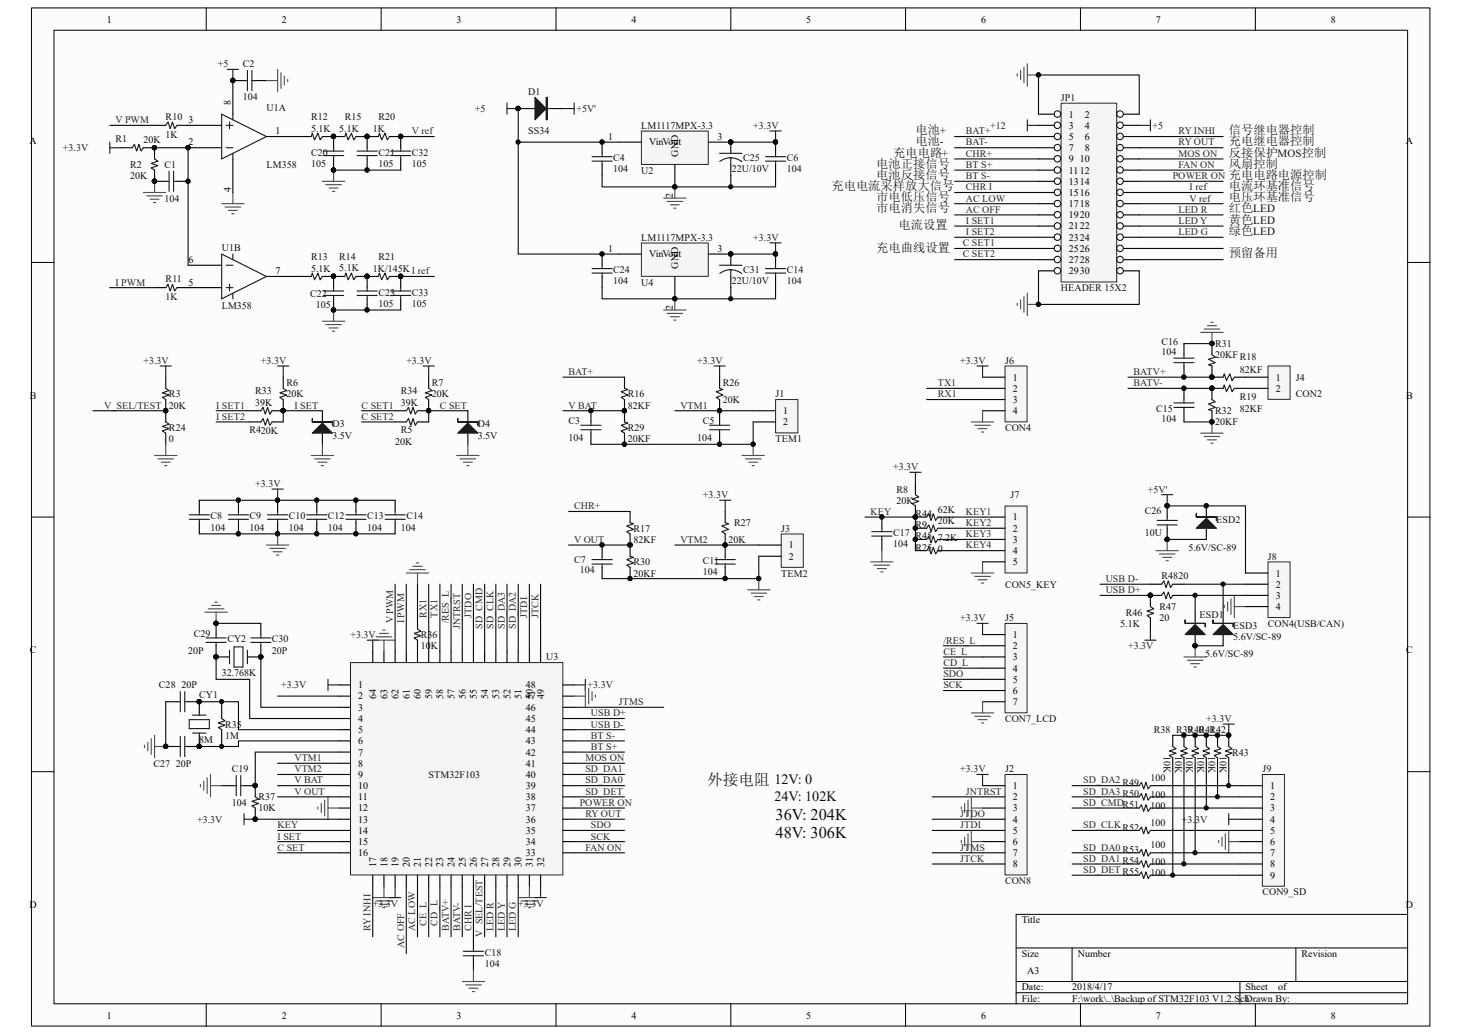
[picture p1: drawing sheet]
<svg xmlns="http://www.w3.org/2000/svg" width="297mm" height="210mm" viewBox="0 0 297 210" stroke-linecap="round" stroke-linejoin="round" font-family="sans-serif">
<defs><g id="words">
<g font-size="3.3" fill="#0e0e0e">
<text x="157.6" y="166.6">36V: 204K</text>
<text x="157.6" y="170.2">48V: 306K</text>
</g>
<text font-size="3.2" fill="#0e0e0e" x="143.7" y="159.4">外接电阻 12V: 0</text>
<text font-size="2.9" fill="#0e0e0e" x="157.3" y="162.6">24V: 102K</text>
<g font-size="2.5" fill="#0e0e0e">
<text x="186" y="27.3">电池+</text>
<text x="186" y="29.5">电池-</text>
<text x="249.6" y="27.3">信号继电器控制</text>
<text x="249.6" y="29.5">充电继电器控制</text>
<text x="178" y="34.1">电池正接信号</text>
<text x="181.4" y="31.8">充电电路+</text>
<text x="249.6" y="31.8">反接保护MOS控制</text>
<text x="249.6" y="34.1">风扇控制</text>
<text x="168.9" y="38.6">充电电流采样放大信号</text>
<text x="178" y="36.3">电池反接信号</text>
<text x="178" y="40.9">市电低压信号</text>
<text x="249.6" y="36.3">充电电路电源控制</text>
<text x="249.6" y="38.6">电流环基准信号</text>
<text x="249.6" y="40.9">电压环基准信号</text>
<text x="178" y="43.1">市电消失信号</text>
<text x="182.5" y="46.6">电流设置</text>
<text x="249.6" y="43.1">红色LED</text>
<text x="249.6" y="45.4">黄色LED</text>
<text x="249.6" y="47.7">绿色LED</text>
<text x="178" y="51.1">充电曲线设置</text>
<text x="249.6" y="52.2">预留备用</text>
</g>
<g font-size="2">
<text x="21.7" y="4.6">1</text>
<text x="57.2" y="4.6">2</text>
<text x="92.8" y="4.6">3</text>
<text x="128.3" y="4.6">4</text>
<text x="163.8" y="4.6">5</text>
<text x="199.3" y="4.6">6</text>
<text x="234.8" y="4.6">7</text>
<text x="270.3" y="4.6">8</text>
<text x="46.9" y="21.4" transform="rotate(-90 46.9 21.4)">8</text>
<text x="217.1" y="23.9">1</text>
<text x="220.4" y="23.9">2</text>
<text x="6" y="29.3">A</text>
<text x="38.3" y="25">3</text>
<text x="38.3" y="29.5">2</text>
<text x="56" y="27.3">1</text>
<text x="123.6" y="28.4">1</text>
<text x="131.9" y="29.5">VinVout</text>
<text x="145.8" y="28.4">3</text>
<text x="217.1" y="26.2">3</text>
<text x="217.1" y="28.4">5</text>
<text x="220.4" y="26.2">4</text>
<text x="220.4" y="28.4">6</text>
<text x="285.6" y="29.3">A</text>
<text x="137.8" y="31.8" transform="rotate(-90 137.8 31.8)">GND</text>
<text x="217.1" y="30.7">7</text>
<text x="217.1" y="33">9</text>
<text x="217.1" y="35.3">1112</text>
<text x="219.4" y="33">10</text>
<text x="220.4" y="30.7">8</text>
<text x="46.9" y="39" transform="rotate(-90 46.9 39)">4</text>
<text x="136.7" y="40.1" transform="rotate(-90 136.7 40.1)">2</text>
<text x="217.1" y="37.5">1314</text>
<text x="217.1" y="39.8">1516</text>
<text x="217.1" y="42.1">1718</text>
<text x="217.1" y="44.3">1920</text>
<text x="217.1" y="46.6">2122</text>
<text x="38.3" y="53.4">6</text>
<text x="123.6" y="51.1">1</text>
<text x="131.9" y="52.3">VinVout</text>
<text x="145.8" y="51.1">3</text>
<text x="217.1" y="48.9">2324</text>
<text x="217.1" y="51.1">2526</text>
<text x="217.1" y="53.4">2728</text>
<text x="38.3" y="58">5</text>
<text x="56" y="55.7">7</text>
<text x="137.8" y="54.6" transform="rotate(-90 137.8 54.6)">GND</text>
<text x="217.1" y="55.7">2930</text>
<text x="136.7" y="62.9" transform="rotate(-90 136.7 62.9)">2</text>
<text x="205.7" y="77.3">1</text>
<text x="259.2" y="77.3">1</text>
<text x="6.1" y="81">B</text>
<text x="205.7" y="79.6">2</text>
<text x="205.7" y="81.8">3</text>
<text x="259.2" y="79.6">2</text>
<text x="285.7" y="81">B</text>
<text x="159.1" y="84.1">1</text>
<text x="159.1" y="86.4">2</text>
<text x="205.7" y="84.1">4</text>
<text x="205.7" y="105.7">1</text>
<text x="205.7" y="108">2</text>
<text x="160.3" y="111.4">1</text>
<text x="160.3" y="113.7">2</text>
<text x="205.7" y="110.3">3</text>
<text x="205.7" y="112.5">4</text>
<text x="205.7" y="114.8">5</text>
<text x="259.2" y="117.1">1</text>
<text x="259.2" y="119.3">2</text>
<text x="259.2" y="121.6">3</text>
<text x="259.2" y="123.9">4</text>
<text x="205.7" y="129.6">1</text>
<text x="205.7" y="131.9">2</text>
<text x="6.1" y="132.7">C</text>
<text x="205.7" y="134.1">3</text>
<text x="205.7" y="136.4">4</text>
<text x="285.7" y="132.7">C</text>
<text x="72.8" y="139.8">1</text>
<text x="72.8" y="142.1">2</text>
<text x="76.4" y="142.1" transform="rotate(-90 76.4 142.1)">64</text>
<text x="78.7" y="142.1" transform="rotate(-90 78.7 142.1)">63</text>
<text x="80.9" y="142.1" transform="rotate(-90 80.9 142.1)">62</text>
<text x="83.2" y="142.1" transform="rotate(-90 83.2 142.1)">61</text>
<text x="85.5" y="142.1" transform="rotate(-90 85.5 142.1)">60</text>
<text x="87.8" y="142.1" transform="rotate(-90 87.8 142.1)">59</text>
<text x="90" y="142.1" transform="rotate(-90 90 142.1)">58</text>
<text x="92.3" y="142.1" transform="rotate(-90 92.3 142.1)">57</text>
<text x="94.6" y="142.1" transform="rotate(-90 94.6 142.1)">56</text>
<text x="96.9" y="142.1" transform="rotate(-90 96.9 142.1)">55</text>
<text x="99.1" y="142.1" transform="rotate(-90 99.1 142.1)">54</text>
<text x="101.4" y="142.1" transform="rotate(-90 101.4 142.1)">53</text>
<text x="103.7" y="142.1" transform="rotate(-90 103.7 142.1)">52</text>
<text x="106" y="142.1" transform="rotate(-90 106 142.1)">51</text>
<text x="106.8" y="142.1">47</text>
<text x="106.8" y="139.8">48</text>
<text x="108.2" y="142.1" transform="rotate(-90 108.2 142.1)">50</text>
<text x="110.5" y="142.1" transform="rotate(-90 110.5 142.1)">49</text>
<text x="205.7" y="138.7">5</text>
<text x="205.7" y="140.9">6</text>
<text x="205.7" y="143.2">7</text>
<text x="72.8" y="144.4">3</text>
<text x="72.8" y="146.6">4</text>
<text x="72.8" y="148.9">5</text>
<text x="106.8" y="148.9">44</text>
<text x="106.8" y="146.6">45</text>
<text x="106.8" y="144.4">46</text>
<text x="72.8" y="151.2">6</text>
<text x="72.8" y="153.5">7</text>
<text x="72.8" y="155.7">8</text>
<text x="106.8" y="155.7">41</text>
<text x="106.8" y="153.5">42</text>
<text x="106.8" y="151.2">43</text>
<text x="72.8" y="158">9</text>
<text x="72.8" y="160.3">10</text>
<text x="106.8" y="160.3">39</text>
<text x="106.8" y="158">40</text>
<text x="205.7" y="160.3">1</text>
<text x="258" y="160.3">1</text>
<text x="72.8" y="162.6">11</text>
<text x="72.8" y="164.8">12</text>
<text x="72.8" y="167.1">13</text>
<text x="106.8" y="167.1">36</text>
<text x="106.8" y="164.8">37</text>
<text x="106.8" y="162.6">38</text>
<text x="205.7" y="162.6">2</text>
<text x="205.7" y="164.8">3</text>
<text x="205.7" y="167.1">4</text>
<text x="258" y="162.6">2</text>
<text x="258" y="164.8">3</text>
<text x="258" y="167.1">4</text>
<text x="72.8" y="169.4">14</text>
<text x="72.8" y="171.6">15</text>
<text x="72.8" y="173.9">16</text>
<text x="106.8" y="173.9">33</text>
<text x="106.8" y="171.6">34</text>
<text x="106.8" y="169.4">35</text>
<text x="205.7" y="169.4">5</text>
<text x="205.7" y="171.6">6</text>
<text x="205.7" y="173.9">7</text>
<text x="258" y="169.4">5</text>
<text x="258" y="171.6">6</text>
<text x="258" y="173.9">7</text>
<text x="76.4" y="176.2" transform="rotate(-90 76.4 176.2)">17</text>
<text x="78.7" y="176.2" transform="rotate(-90 78.7 176.2)">18</text>
<text x="80.9" y="176.2" transform="rotate(-90 80.9 176.2)">19</text>
<text x="83.2" y="176.2" transform="rotate(-90 83.2 176.2)">20</text>
<text x="85.5" y="176.2" transform="rotate(-90 85.5 176.2)">21</text>
<text x="87.8" y="176.2" transform="rotate(-90 87.8 176.2)">22</text>
<text x="90" y="176.2" transform="rotate(-90 90 176.2)">23</text>
<text x="92.3" y="176.2" transform="rotate(-90 92.3 176.2)">24</text>
<text x="94.6" y="176.2" transform="rotate(-90 94.6 176.2)">25</text>
<text x="96.9" y="176.2" transform="rotate(-90 96.9 176.2)">26</text>
<text x="99.1" y="176.2" transform="rotate(-90 99.1 176.2)">27</text>
<text x="101.4" y="176.2" transform="rotate(-90 101.4 176.2)">28</text>
<text x="103.7" y="176.2" transform="rotate(-90 103.7 176.2)">29</text>
<text x="106" y="176.2" transform="rotate(-90 106 176.2)">30</text>
<text x="108.2" y="176.2" transform="rotate(-90 108.2 176.2)">31</text>
<text x="110.5" y="176.2" transform="rotate(-90 110.5 176.2)">32</text>
<text x="205.7" y="176.2">8</text>
<text x="258" y="176.2">8</text>
<text x="258" y="178.4">9</text>
<text x="6" y="184.4">D</text>
<text x="285.6" y="184.4">D</text>
<text x="207.6" y="187.5">Title</text>
<text x="207.6" y="194.4">Size</text>
<text x="208.7" y="197.8">A3</text>
<text x="218.9" y="194.4">Number</text>
<text x="264.4" y="194.4">Revision</text>
<text x="207.6" y="201.2">Date:</text>
<text x="207.6" y="203.5">File:</text>
<text x="217.8" y="201.2">2018/4/17</text>
<text x="217.8" y="203.5">F:\work\..\Backup of STM32F103 V1.2.SchDrawn By:</text>
<text x="253" y="201.2">Sheet</text>
<text x="259.6" y="201.2">of</text>
<text x="21.7" y="206.9">1</text>
<text x="57.2" y="206.9">2</text>
<text x="92.8" y="206.9">3</text>
<text x="128.3" y="206.9">4</text>
<text x="163.8" y="206.9">5</text>
<text x="199.3" y="206.9">6</text>
<text x="234.8" y="206.9">7</text>
<text x="270.3" y="206.9">8</text>
</g>
<g font-size="2" fill="#1c1c1c">
<text x="44.3" y="13.6">+5</text>
<text x="96.5" y="22.7">+5</text>
<text x="117.1" y="22.7">+5V'</text>
<text x="153" y="26.2">+3.3V</text>
<text x="201.2" y="26.2">+12</text>
<text x="234.1" y="26.2">+5</text>
<text x="12.8" y="30.7">+3.3V</text>
<text x="153" y="48.9">+3.3V</text>
<text x="29.1" y="73.9">+3.3V</text>
<text x="53" y="73.9">+3.3V</text>
<text x="82.5" y="73.9">+3.3V</text>
<text x="141.6" y="73.9">+3.3V</text>
<text x="195.1" y="73.9">+3.3V</text>
<text x="181.4" y="95.5">+3.3V</text>
<text x="51.9" y="98.9">+3.3V</text>
<text x="142.8" y="101.2">+3.3V</text>
<text x="233.2" y="100">+5V'</text>
<text x="71.2" y="129.6">+3.3V</text>
<text x="195.1" y="126.2">+3.3V</text>
<text x="229.2" y="131.9">+3.3V</text>
<text x="57.1" y="139.8">+3.3V</text>
<text x="119.4" y="139.8">+3.3V</text>
<text x="245.1" y="146.6">+3.3V</text>
<text x="195.1" y="156.8">+3.3V</text>
<text x="40" y="167.1">+3.3V</text>
<text x="240.1" y="167.1">+3.3V</text>
<text x="75.7" y="184.1">+3.3V</text>
<text x="105.3" y="184.1">+3.3V</text>
</g>
<g font-size="2" fill="#0e0e0e">
<text x="49.4" y="13.6">C2</text>
<text x="49.4" y="20.2">104</text>
<text x="54.1" y="22.5">U1A</text>
<text x="107.3" y="19.3">D1</text>
<text x="215.5" y="20.5">JP1</text>
<text x="23.5" y="28.9">R1</text>
<text x="29.1" y="29.1">20K</text>
<text x="33.7" y="24.3">R10</text>
<text x="33.7" y="28">1K</text>
<text x="63.2" y="24.3">R12</text>
<text x="63.2" y="26.8">5.1K</text>
<text x="68.9" y="26.8">5.1K</text>
<text x="70.1" y="24.3">R15</text>
<text x="75.7" y="26.8">1K</text>
<text x="76.9" y="24.3">R20</text>
<text x="107.3" y="27.3">SS34</text>
<text x="130.3" y="26.2">LM1117MPX-3.3</text>
<text x="26.4" y="34.1">R2</text>
<text x="33.4" y="34.1">C1</text>
<text x="54.1" y="34.1">LM358</text>
<text x="63.2" y="31.6">C20</text>
<text x="63.2" y="33.9">105</text>
<text x="76.9" y="31.6">C21</text>
<text x="76.9" y="33.9">105</text>
<text x="83.7" y="31.6">C32</text>
<text x="83.7" y="33.9">105</text>
<text x="124.6" y="32.8">C4</text>
<text x="124.6" y="35">104</text>
<text x="130.3" y="35.3">U2</text>
<text x="148.7" y="35">22U/10V</text>
<text x="151" y="32.8">C25</text>
<text x="159.9" y="32.8">C6</text>
<text x="159.9" y="35">104</text>
<text x="26.4" y="36.4">20K</text>
<text x="33.4" y="40.9">104</text>
<text x="45" y="50.9">U1B</text>
<text x="63.2" y="52.7">R13</text>
<text x="68.9" y="52.7">R14</text>
<text x="76.9" y="52.7">R21</text>
<text x="130.3" y="48.9">LM1117MPX-3.3</text>
<text x="33.7" y="57.3">R11</text>
<text x="63.2" y="55.2">5.1K</text>
<text x="68.9" y="55">5.1K</text>
<text x="75.7" y="55.2">1K/145K I ref</text>
<text x="124.6" y="55.5">C24</text>
<text x="124.6" y="57.7">104</text>
<text x="130.3" y="58">U4</text>
<text x="148.7" y="57.7">22U/10V</text>
<text x="151" y="55.5">C31</text>
<text x="159.9" y="55.5">C14</text>
<text x="159.9" y="57.7">104</text>
<text x="215.5" y="59.1">HEADER 15X2</text>
<text x="33.7" y="60.9">1K</text>
<text x="45" y="62.7">LM358</text>
<text x="63" y="60.2">C22</text>
<text x="64.1" y="62.5">105</text>
<text x="76.9" y="60">C23</text>
<text x="76.9" y="62.3">105</text>
<text x="83.7" y="60">C33</text>
<text x="83.7" y="62.3">105</text>
<text x="236" y="70">C16</text>
<text x="246.9" y="70.5">R31</text>
<text x="204.2" y="73.9">J6</text>
<text x="236" y="72.1">104</text>
<text x="246.9" y="72.8">20KF R18</text>
<text x="251.9" y="75.7">82KF</text>
<text x="263.3" y="77.3">J4</text>
<text x="34.3" y="80.7">R3</text>
<text x="34.3" y="83">20K</text>
<text x="51.9" y="80">R33</text>
<text x="51.9" y="82.5">39K</text>
<text x="58.2" y="78.4">R6</text>
<text x="58.2" y="80.7">20K</text>
<text x="81.4" y="80">R34</text>
<text x="81.4" y="82.5">39K</text>
<text x="87.8" y="78.4">R7</text>
<text x="87.8" y="80.7">20K</text>
<text x="127.6" y="80.7">R16</text>
<text x="127.6" y="83">82KF</text>
<text x="146.9" y="78.4">R26</text>
<text x="146.9" y="81.8">20K</text>
<text x="157.6" y="80.7">J1</text>
<text x="234.9" y="83.7">C15</text>
<text x="251.9" y="81.2">R19</text>
<text x="251.9" y="83.7">82KF</text>
<text x="263.3" y="80.7">CON2</text>
<text x="34.3" y="87.5">R24</text>
<text x="34.3" y="89.8">0</text>
<text x="50.7" y="88">R420K</text>
<text x="67.5" y="86.8">D3</text>
<text x="67.5" y="89.1">3.5V</text>
<text x="81.4" y="88">R5</text>
<text x="97.1" y="86.8">D4</text>
<text x="97.1" y="89.1">3.5V</text>
<text x="115.5" y="86.1">C3</text>
<text x="115.5" y="89.6">104</text>
<text x="127.6" y="87.5">R29</text>
<text x="127.6" y="89.8">20KF</text>
<text x="141.6" y="89.6">104</text>
<text x="142.8" y="86.1">C5</text>
<text x="157.6" y="89.8">TEM1</text>
<text x="204.2" y="87.5">CON4</text>
<text x="236" y="85.7">104</text>
<text x="246.9" y="84.1">R32</text>
<text x="246.9" y="86.4">20KF</text>
<text x="80.3" y="90.5">20K</text>
<text x="182.1" y="100">R8</text>
<text x="205.3" y="101.2">J7</text>
<text x="42.8" y="105.5">C8</text>
<text x="42.8" y="107.8">104</text>
<text x="50.7" y="105.5">C9</text>
<text x="50.7" y="107.8">104</text>
<text x="58.7" y="105.5">C10</text>
<text x="58.7" y="107.8">104</text>
<text x="66.6" y="105.5">C12</text>
<text x="66.6" y="107.8">104</text>
<text x="74.6" y="105.5">C13</text>
<text x="74.6" y="107.8">104</text>
<text x="81.4" y="107.8">104</text>
<text x="82.5" y="105.5">C14</text>
<text x="128.7" y="108">R17</text>
<text x="149.1" y="106.8">R27</text>
<text x="158.7" y="108">J3</text>
<text x="182.1" y="102.3">20K</text>
<text x="186" y="105">R44</text>
<text x="186" y="107.3">R9</text>
<text x="190.5" y="104.1">62K</text>
<text x="190.5" y="106.4">20K</text>
<text x="232.6" y="104.4">C26</text>
<text x="247.1" y="106.2">ESD2</text>
<text x="128.7" y="110.3">82KF</text>
<text x="148" y="110.3">20K</text>
<text x="181.4" y="108.9">C17</text>
<text x="181.4" y="111.2">104</text>
<text x="186" y="109.6">R45</text>
<text x="186" y="111.8">R25</text>
<text x="190.5" y="109.8">7.2K</text>
<text x="190.5" y="112.1">0</text>
<text x="232.6" y="108.9">10U</text>
<text x="241.4" y="111.8">5.6V/SC-89</text>
<text x="257.6" y="113.7">J8</text>
<text x="116.6" y="114.3">C7</text>
<text x="117.8" y="116.4">104</text>
<text x="128.7" y="114.8">R30</text>
<text x="128.7" y="117.1">20KF</text>
<text x="142.8" y="114.6">C11</text>
<text x="142.8" y="116.8">104</text>
<text x="158.7" y="117.1">TEM2</text>
<text x="204.2" y="119.3">CON5_KEY</text>
<text x="236" y="117.5">R4820</text>
<text x="228.7" y="125.1">R46</text>
<text x="235.5" y="123.9">R47</text>
<text x="243.7" y="125.5">ESD1</text>
<text x="39.4" y="129.4">C29</text>
<text x="46.2" y="130.5">CY2</text>
<text x="55.2" y="130.5">C30</text>
<text x="85.5" y="129.6">R36</text>
<text x="85.5" y="131.9">10K</text>
<text x="204.2" y="126.2">J5</text>
<text x="227.6" y="127.3">5.1K</text>
<text x="235.5" y="126.2">20</text>
<text x="250.5" y="127.8">ESD3</text>
<text x="250.5" y="130">5.6V/SC-89</text>
<text x="257.6" y="127.3">CON4(USB/CAN)</text>
<text x="38.2" y="132.8">20P</text>
<text x="45" y="137.3">32.768K</text>
<text x="55.2" y="132.8">20P</text>
<text x="111" y="134.1">U3</text>
<text x="244.9" y="133.4">5.6V/SC-89</text>
<text x="32.3" y="139.8">C28 20P</text>
<text x="40.5" y="141.9">CY1</text>
<text x="45.7" y="147.8">R35</text>
<text x="204.2" y="146.6">CON7_LCD</text>
<text x="234.4" y="148.9">R38 R39 R41</text>
<text x="241.2" y="148.9">R40 R42</text>
<text x="31.2" y="155.7">C27 20P</text>
<text x="40.5" y="151">8M</text>
<text x="45.7" y="150">1M</text>
<text x="236.4" y="153.5" transform="rotate(90 236.4 153.5)">10K</text>
<text x="238.7" y="153.5" transform="rotate(90 238.7 153.5)">10K</text>
<text x="241" y="153.5" transform="rotate(90 241 153.5)">10K</text>
<text x="243.3" y="153.5" transform="rotate(90 243.3 153.5)">10K</text>
<text x="245.5" y="153.5" transform="rotate(90 245.5 153.5)">10K</text>
<text x="247.8" y="153.5" transform="rotate(90 247.8 153.5)">10K</text>
<text x="250.3" y="153.5">R43</text>
<text x="47.1" y="156.8">C19</text>
<text x="87.1" y="158">STM32F103</text>
<text x="204.2" y="156.8">J2</text>
<text x="233.7" y="158.7">100</text>
<text x="256.5" y="156.8">J9</text>
<text x="47.1" y="163.7">104</text>
<text x="52.5" y="162.6">R37</text>
<text x="52.5" y="164.8">10K</text>
<text x="233.7" y="162.1">100</text>
<text x="233.7" y="164.4">100</text>
<text x="233.7" y="167.8">100</text>
<text x="233.7" y="172.3">100</text>
<text x="204.2" y="179.6">CON8</text>
<text x="233.7" y="175.7">100</text>
<text x="233.7" y="178">100</text>
<text x="256.5" y="181.9">CON9_SD</text>
<text x="98.5" y="194.1">C18</text>
<text x="98.5" y="196.4">104</text>
</g>
<g font-size="2" fill="#262626">
<text x="23.5" y="25">V PWM</text>
<text x="83.7" y="27.3">V ref</text>
<text x="196.2" y="27.3">BAT+</text>
<text x="196.2" y="29.5">BAT-</text>
<text x="239.4" y="27.3">RY INHI</text>
<text x="239.4" y="29.5">RY OUT</text>
<text x="196.2" y="31.8">CHR+</text>
<text x="196.2" y="34.1">BT S+</text>
<text x="239.4" y="31.8">MOS ON</text>
<text x="239.4" y="34.1">FAN ON</text>
<text x="196.2" y="36.4">BT S-</text>
<text x="196.2" y="38.7">CHR I</text>
<text x="196.2" y="40.9">AC LOW</text>
<text x="238.3" y="36.4">POWER ON</text>
<text x="241.7" y="38.7">I ref</text>
<text x="241.7" y="40.9">V ref</text>
<text x="196.2" y="43.2">AC OFF</text>
<text x="196.2" y="45.5">I SET1</text>
<text x="196.2" y="47.8">I SET2</text>
<text x="239.4" y="43.2">LED R</text>
<text x="239.4" y="45.5">LED Y</text>
<text x="239.4" y="47.8">LED G</text>
<text x="195.6" y="50">C SET1</text>
<text x="195.6" y="52.3">C SET2</text>
<text x="23.5" y="58">I PWM</text>
<text x="115.5" y="76.2">BAT+</text>
<text x="230.3" y="76.2">BATV+</text>
<text x="21.2" y="83">V_SEL/TEST</text>
<text x="43.9" y="83">I SET1</text>
<text x="59.8" y="83">I SET</text>
<text x="73.4" y="83">C SET1</text>
<text x="89.4" y="83">C SET</text>
<text x="115.5" y="83">V BAT</text>
<text x="138.2" y="83">VTM1</text>
<text x="190.5" y="78.4">TX1</text>
<text x="190.5" y="80.7">RX1</text>
<text x="230.3" y="78.4">BATV-</text>
<text x="43.9" y="85.3">I SET2</text>
<text x="73.4" y="85.3">C SET2</text>
<text x="116.6" y="103.4">CHR+</text>
<text x="176.9" y="104.6">KEY</text>
<text x="196.2" y="104.6">KEY1</text>
<text x="196.2" y="106.8">KEY2</text>
<text x="116.6" y="110.3">V OUT</text>
<text x="138.2" y="110.3">VTM2</text>
<text x="196.2" y="111.4">KEY4</text>
<text x="196.2" y="109.1">KEY3</text>
<text x="224.6" y="118.2">USB D-</text>
<text x="86.7" y="125.5" transform="rotate(-90 86.7 125.5)">RX1</text>
<text x="88.9" y="125.5" transform="rotate(-90 88.9 125.5)">TX1</text>
<text x="95.8" y="125.5" transform="rotate(-90 95.8 125.5)">JTDO</text>
<text x="107.1" y="125.5" transform="rotate(-90 107.1 125.5)">JTDI</text>
<text x="109.4" y="125.5" transform="rotate(-90 109.4 125.5)">JTCK</text>
<text x="224.6" y="120.5">USB D+</text>
<text x="79.8" y="126.6" transform="rotate(-90 79.8 126.6)">V PWM</text>
<text x="82.1" y="126.6" transform="rotate(-90 82.1 126.6)">I PWM</text>
<text x="91.2" y="126.6" transform="rotate(-90 91.2 126.6)">/RES_L</text>
<text x="93.5" y="127.8" transform="rotate(-90 93.5 127.8)">JNTRST</text>
<text x="98" y="127.8" transform="rotate(-90 98 127.8)">SD_CMD</text>
<text x="100.3" y="127.8" transform="rotate(-90 100.3 127.8)">SD_CLK</text>
<text x="102.6" y="127.8" transform="rotate(-90 102.6 127.8)">SD_DA3</text>
<text x="104.8" y="127.8" transform="rotate(-90 104.8 127.8)">SD_DA2</text>
<text x="191.6" y="130.7">/RES_L</text>
<text x="191.6" y="133">CE_L</text>
<text x="191.6" y="135.3">CD_L</text>
<text x="191.6" y="137.5">SDO</text>
<text x="125.7" y="143.2">JTMS</text>
<text x="191.6" y="139.8">SCK</text>
<text x="120.1" y="147.8">USB D-</text>
<text x="120.1" y="145.5">USB D+</text>
<text x="59.8" y="154.6">VTM1</text>
<text x="118.9" y="154.6">MOS ON</text>
<text x="120.1" y="152.3">BT S+</text>
<text x="120.1" y="150">BT S-</text>
<text x="59.8" y="159.1">V BAT</text>
<text x="59.8" y="161.4">V OUT</text>
<text x="59.8" y="156.8">VTM2</text>
<text x="118.9" y="159.1">SD_DA0</text>
<text x="118.9" y="156.8">SD_DA1</text>
<text x="118.9" y="161.4">SD_DET</text>
<text x="196.2" y="161.4">JNTRST</text>
<text x="220" y="159.1">SD_DA2R49</text>
<text x="220" y="161.4">SD_DA3R50</text>
<text x="117.8" y="163.7">POWER ON</text>
<text x="118.9" y="165.9">RY OUT</text>
<text x="195.1" y="165.9">JTDO</text>
<text x="220" y="163.7">SD_CMDR51</text>
<text x="56.4" y="168.2">KEY</text>
<text x="56.4" y="170.5">I SET</text>
<text x="56.4" y="172.8">C SET</text>
<text x="118.9" y="172.8">FAN ON</text>
<text x="120.1" y="170.5">SCK</text>
<text x="120.1" y="168.2">SDO</text>
<text x="195.1" y="172.8">JTMS</text>
<text x="195.1" y="168.2">JTDI</text>
<text x="220" y="168.2">SD_CLKR52</text>
<text x="220" y="172.8">SD_DA0R53</text>
<text x="195.1" y="175">JTCK</text>
<text x="220" y="175">SD_DA1R54</text>
<text x="220" y="177.3">SD_DETR55</text>
<text x="75.3" y="189.1" transform="rotate(-90 75.3 189.1)">RY INHI</text>
<text x="84.4" y="189.1" transform="rotate(-90 84.4 189.1)">AC LOW</text>
<text x="86.7" y="188" transform="rotate(-90 86.7 188)">CE_L</text>
<text x="88.9" y="188" transform="rotate(-90 88.9 188)">CD_L</text>
<text x="91.2" y="189.1" transform="rotate(-90 91.2 189.1)">BATV+</text>
<text x="93.5" y="189.1" transform="rotate(-90 93.5 189.1)">BATV-</text>
<text x="95.8" y="189.1" transform="rotate(-90 95.8 189.1)">CHR I</text>
<text x="98" y="190.2" transform="rotate(-90 98 190.2)">V_SEL/TEST</text>
<text x="100.3" y="189.1" transform="rotate(-90 100.3 189.1)">LED R</text>
<text x="102.6" y="189.1" transform="rotate(-90 102.6 189.1)">LED Y</text>
<text x="104.8" y="189.1" transform="rotate(-90 104.8 189.1)">LED G</text>
<text x="82.1" y="192.5" transform="rotate(-90 82.1 192.5)">AC OFF</text>
</g>
</g></defs>
<path d="M6.4 1.7h284.1v206.7h-284.1z" fill="#fcfcfc"/>
<path d="M6.4 1.6h284.1v206.8h-284.1z" fill="none" stroke="#000" stroke-width=".2"/>
<path d="M11 6.2h275v197.7h-275z" fill="#fcfcfc"/>
<g fill="none" stroke="#000" stroke-width=".2">
<path d="M11 6.1h275v197.8h-275zM41.9 1.6v4.5M77.4 1.6v4.5M113 1.6v4.5M148.5 1.6v4.5M184 1.6v4.5M219.5 1.6v4.5M255 1.6v4.5M6.4 53.3h4.5M286 53.3h4.5M6.4 105h4.5M286 105h4.5"/>
<path d="M6.4 156.7h4.5M286 156.7h4.5M206.4 192.5h79.6M206.4 199.4h79.6M217.8 192.5v6.9M251.9 199.4v4.5M263.3 192.5v6.9M286 185.7h-79.6v18.2M41.9 203.9v4.5M77.4 203.9v4.5M113 203.9v4.5M148.5 203.9v4.5"/>
<path d="M184 203.9v4.5M206.4 201.6h79.6M219.5 203.9v4.5M255 203.9v4.5"/>
</g>
<g fill="none" stroke="#0e0e0e" stroke-width=".23">
<path d="M193.9 27.7h17.1M193.9 30h17.1M193.9 32.3h17.1M193.9 34.6h17.1M193.9 36.8h17.1M193.9 39.1h17.1M211 23.2v-8h20.4v8M231.4 27.7h17.1M231.4 30h17.1M231.4 32.3h17.1M231.4 34.6h17.1M231.4 36.8h17.1"/>
<path d="M231.4 39.1h17.1M193.9 41.4h17.1M193.9 43.6h17.1M193.9 45.9h17.1M193.9 48.2h17.1M211 55v6.8h20.4v-6.8M231.4 41.4h17.1M231.4 43.6h17.1M231.4 45.9h17.1M231.4 48.2h17.1"/>
</g>
<g fill="#0e0e0e" stroke="#0e0e0e" stroke-width=".2">
<circle cx="211" cy="15.2" r=".43"/>
<circle cx="211" cy="61.8" r=".43"/>
</g>
<path d="M206.7 15v.5M207.3 14.3v1.8M208 13.6v3.2M208.7 13v4.5M208.7 15.2h2.3M208.7 59.6v4.5M206.7 61.6v.5M207.3 60.9v1.8M208 60.2v3.2M208.7 61.8h2.3" fill="none" stroke="#4c4c4c" stroke-width=".23"/>
<path d="M208.7 25.5h2.3M208.7 24.3v2.3M231.4 25.5h2.3M233.7 24.3v2.3" fill="none" stroke="#1c1c1c" stroke-width=".23"/>
<path d="M157.6 81.2h4.5v6.7h-4.5z" fill="#f5f5f5"/>
<path d="M157.6 81.2h4.5v6.7h-4.5z" fill="none" stroke="#262626" stroke-width=".2"/>
<path d="M153 83.4h4.6M153 85.7h4.6" fill="none" stroke="#000" stroke-width=".23"/>
<path d="M158.7 108.5h4.5v6.7h-4.5z" fill="#f5f5f5"/>
<path d="M158.7 108.5h4.5v6.7h-4.5z" fill="none" stroke="#262626" stroke-width=".2"/>
<path d="M154.1 110.7h4.6M154.1 113h4.6" fill="none" stroke="#000" stroke-width=".23"/>
<path d="M193.9 50.5h17.1M193.9 52.7h17.1M231.4 50.5h17.1M231.4 52.7h17.1" fill="none" stroke="#0e0e0e" stroke-width=".23"/>
<path d="M215.6 21h11.3v36.3h-11.3z" fill="#f5f5f5"/>
<path d="M215.6 21h11.3v36.3h-11.3z" fill="none" stroke="#262626" stroke-width=".2"/>
<path d="M211 23.2h4.5" fill="none" stroke="#000" stroke-width=".23"/>
<circle cx="214.8" cy="23.2" r=".66" fill="#fcfcfc" stroke="#000" stroke-width=".2"/>
<path d="M226.9 23.2h4.5" fill="none" stroke="#000" stroke-width=".23"/>
<circle cx="227.5" cy="23.2" r=".66" fill="#fcfcfc" stroke="#000" stroke-width=".2"/>
<path d="M211 25.5h4.5" fill="none" stroke="#000" stroke-width=".23"/>
<circle cx="214.8" cy="25.4" r=".66" fill="#fcfcfc" stroke="#000" stroke-width=".2"/>
<path d="M226.9 25.5h4.5" fill="none" stroke="#000" stroke-width=".23"/>
<circle cx="227.5" cy="25.4" r=".66" fill="#fcfcfc" stroke="#000" stroke-width=".2"/>
<path d="M211 27.7h4.5" fill="none" stroke="#000" stroke-width=".23"/>
<circle cx="214.8" cy="27.7" r=".66" fill="#fcfcfc" stroke="#000" stroke-width=".2"/>
<path d="M226.9 27.7h4.5" fill="none" stroke="#000" stroke-width=".23"/>
<circle cx="227.5" cy="27.7" r=".66" fill="#fcfcfc" stroke="#000" stroke-width=".2"/>
<path d="M211 30h4.5" fill="none" stroke="#000" stroke-width=".23"/>
<circle cx="214.8" cy="30" r=".66" fill="#fcfcfc" stroke="#000" stroke-width=".2"/>
<path d="M226.9 30h4.5" fill="none" stroke="#000" stroke-width=".23"/>
<circle cx="227.5" cy="30" r=".66" fill="#fcfcfc" stroke="#000" stroke-width=".2"/>
<path d="M211 32.3h4.5" fill="none" stroke="#000" stroke-width=".23"/>
<circle cx="214.8" cy="32.3" r=".66" fill="#fcfcfc" stroke="#000" stroke-width=".2"/>
<path d="M226.9 32.3h4.5" fill="none" stroke="#000" stroke-width=".23"/>
<circle cx="227.5" cy="32.3" r=".66" fill="#fcfcfc" stroke="#000" stroke-width=".2"/>
<path d="M211 34.6h4.5" fill="none" stroke="#000" stroke-width=".23"/>
<circle cx="214.8" cy="34.5" r=".66" fill="#fcfcfc" stroke="#000" stroke-width=".2"/>
<path d="M226.9 34.6h4.5" fill="none" stroke="#000" stroke-width=".23"/>
<circle cx="227.5" cy="34.5" r=".66" fill="#fcfcfc" stroke="#000" stroke-width=".2"/>
<path d="M211 36.8h4.5" fill="none" stroke="#000" stroke-width=".23"/>
<circle cx="214.8" cy="36.8" r=".66" fill="#fcfcfc" stroke="#000" stroke-width=".2"/>
<path d="M226.9 36.8h4.5" fill="none" stroke="#000" stroke-width=".23"/>
<circle cx="227.5" cy="36.8" r=".66" fill="#fcfcfc" stroke="#000" stroke-width=".2"/>
<path d="M211 39.1h4.5" fill="none" stroke="#000" stroke-width=".23"/>
<circle cx="214.8" cy="39.1" r=".66" fill="#fcfcfc" stroke="#000" stroke-width=".2"/>
<path d="M226.9 39.1h4.5" fill="none" stroke="#000" stroke-width=".23"/>
<circle cx="227.5" cy="39.1" r=".66" fill="#fcfcfc" stroke="#000" stroke-width=".2"/>
<path d="M211 41.4h4.5" fill="none" stroke="#000" stroke-width=".23"/>
<circle cx="214.8" cy="41.3" r=".66" fill="#fcfcfc" stroke="#000" stroke-width=".2"/>
<path d="M226.9 41.4h4.5" fill="none" stroke="#000" stroke-width=".23"/>
<circle cx="227.5" cy="41.3" r=".66" fill="#fcfcfc" stroke="#000" stroke-width=".2"/>
<path d="M211 43.6h4.5" fill="none" stroke="#000" stroke-width=".23"/>
<circle cx="214.8" cy="43.6" r=".66" fill="#fcfcfc" stroke="#000" stroke-width=".2"/>
<path d="M226.9 43.6h4.5" fill="none" stroke="#000" stroke-width=".23"/>
<circle cx="227.5" cy="43.6" r=".66" fill="#fcfcfc" stroke="#000" stroke-width=".2"/>
<path d="M211 45.9h4.5" fill="none" stroke="#000" stroke-width=".23"/>
<circle cx="214.8" cy="45.9" r=".66" fill="#fcfcfc" stroke="#000" stroke-width=".2"/>
<path d="M226.9 45.9h4.5" fill="none" stroke="#000" stroke-width=".23"/>
<circle cx="227.5" cy="45.9" r=".66" fill="#fcfcfc" stroke="#000" stroke-width=".2"/>
<path d="M211 48.2h4.5" fill="none" stroke="#000" stroke-width=".23"/>
<circle cx="214.8" cy="48.2" r=".66" fill="#fcfcfc" stroke="#000" stroke-width=".2"/>
<path d="M226.9 48.2h4.5" fill="none" stroke="#000" stroke-width=".23"/>
<circle cx="227.5" cy="48.2" r=".66" fill="#fcfcfc" stroke="#000" stroke-width=".2"/>
<path d="M211 50.5h4.5" fill="none" stroke="#000" stroke-width=".23"/>
<circle cx="214.8" cy="50.4" r=".66" fill="#fcfcfc" stroke="#000" stroke-width=".2"/>
<path d="M226.9 50.5h4.5" fill="none" stroke="#000" stroke-width=".23"/>
<circle cx="227.5" cy="50.4" r=".66" fill="#fcfcfc" stroke="#000" stroke-width=".2"/>
<path d="M211 52.7h4.5" fill="none" stroke="#000" stroke-width=".23"/>
<circle cx="214.8" cy="52.7" r=".66" fill="#fcfcfc" stroke="#000" stroke-width=".2"/>
<path d="M226.9 52.7h4.5" fill="none" stroke="#000" stroke-width=".23"/>
<circle cx="227.5" cy="52.7" r=".66" fill="#fcfcfc" stroke="#000" stroke-width=".2"/>
<path d="M211 55h4.5" fill="none" stroke="#000" stroke-width=".23"/>
<circle cx="214.8" cy="55" r=".66" fill="#fcfcfc" stroke="#000" stroke-width=".2"/>
<path d="M226.9 55h4.5" fill="none" stroke="#000" stroke-width=".23"/>
<circle cx="227.5" cy="55" r=".66" fill="#fcfcfc" stroke="#000" stroke-width=".2"/>
<g fill="none" stroke="#4c4c4c" stroke-width=".23">
<path d="M54.1 16.4h2.3M56.4 14.1v4.5M57.1 14.8v3.2M57.8 15.5v1.8M58.4 16.1v.5M47.3 39.1v2.3M45 41.4h4.6M45.7 42.1h3.2M46.4 42.7h1.8M47.1 43.4h.4M150.7 92.5h4.6M151.4 93.2h3.2"/>
<path d="M152.1 93.9h1.8M152.8 94.6h.4M153 90.2v2.3M151.9 119.8h4.5M154.1 117.5v2.3M152.6 120.5h3.1M153.2 121.2h1.9M153.9 121.8h.5M75.7 182.3h4.6M76.4 183h3.2M77.1 183.7h1.8M77.8 184.4h.4"/>
<path d="M78 180v2.3"/>
</g>
<g fill="none" stroke="#000" stroke-width=".23">
<path d="M47.3 16.4h2.3M51.9 16.4h2.2M31.4 36.8h2.3M35.9 36.8h2.3M38.2 58.4h6.8M38.2 53.9h6.8M54.1 56.1h6.8M67.8 56.1v2.3M67.8 60.7v2.3M126.9 76.6v2.3M146.2 76.6v2.3M120 83.4v2.3"/>
<path d="M120 88v2.2M126.9 81.2v4.5M126.9 88v2.2M146.2 81.2v4.5M146.2 88v2.2M40.5 101.6v2.3M40.5 106.2v2.2M80.3 101.6v2.3M80.3 106.2v2.2M128 103.9v2.3M128 108.4v4.6M128 115.2v2.3"/>
<path d="M147.3 103.9v2.3M147.3 108.4v4.6M147.3 115.2v2.3"/>
</g>
<g fill="none" stroke="#1c1c1c" stroke-width=".23">
<path d="M46.2 14.1h2.2M47.3 14.1v2.3M49.6 16.4h.7M50.3 14.3v4.1M51.2 16.4h.7M51.2 14.3v4.1M33.7 36.8h.7M34.4 34.8v4.1M35.3 36.8h.6M35.3 34.8v4.1M45 51.6l9.1 4.5-9.1 4.6zM45.9 53.9h1.4"/>
<path d="M45.9 58.4h1.4M46.6 57.7v1.4M47.3 51.6v1.1M47.3 59.6v1.1M65.7 59.1h4.1M67.8 58.4v.7M65.7 60h4.1M67.8 60v.7M126.9 78.9l.7 .2-1.4 .5 1.4 .6-1.4 .5 .7 .5M145.1 74.3h2.2M146.2 78.9l.7 .2-1.4 .5 1.4 .6-1.4 .5 .7 .5M146.2 74.3v2.3"/>
<path d="M118 87.3h4.1M118 86.4h4.1M120 85.7v.7M120 87.3v.7M126.9 85.7l.7 .2-1.4 .5 1.4 .7-1.4 .4 .7 .5M144.1 87.3h4.1M144.1 86.4h4.1M146.2 85.7v.7M146.2 87.3v.7M38.4 104.6h4.1M38.4 105.5h4.1M40.5 103.9v.7"/>
<path d="M40.5 105.5v.7M78.2 104.6h4.1M78.2 105.5h4.1M80.3 103.9v.7M80.3 105.5v.7M128 113l.7 .2-1.4 .5 1.4 .6-1.4 .5 .7 .4M128 106.2l.7 .2-1.4 .4 1.4 .7-1.4 .5 .7 .4M145.3 114.6h4.1M145.3 113.7h4.1M146.2 101.6h2.3M147.3 106.2l.7 .2-1.4 .4 1.4 .7-1.4 .5 .7 .4M147.3 101.6v2.3"/>
<path d="M147.3 113v.7M147.3 114.6v.6"/>
</g>
<g fill="#0e0e0e" stroke="#0e0e0e" stroke-width=".2">
<circle cx="126.8" cy="83.4" r=".43"/>
<circle cx="126.8" cy="90.2" r=".43"/>
<circle cx="147.3" cy="110.7" r=".43"/>
<circle cx="128" cy="117.5" r=".43"/>
<circle cx="128" cy="110.7" r=".43"/>
<circle cx="146.2" cy="83.4" r=".43"/>
<circle cx="67.7" cy="56.1" r=".43"/>
<circle cx="67.7" cy="62.9" r=".43"/>
<circle cx="147.3" cy="117.5" r=".43"/>
<circle cx="146.2" cy="90.2" r=".43"/>
<circle cx="120" cy="83.4" r=".43"/>
<circle cx="31.4" cy="36.8" r=".43"/>
<circle cx="38.2" cy="36.8" r=".43"/>
<circle cx="47.3" cy="16.3" r=".43"/>
<circle cx="153" cy="90.2" r=".43"/>
<circle cx="154.1" cy="117.5" r=".43"/>
</g>
<path d="M114.4 76.6h12.5M114.4 83.4h12.5M153 85.7v4.5h-33M115.5 110.7h12.5M115.5 103.9h12.5" fill="none" stroke="#0e0e0e" stroke-width=".23"/>
<path d="M130.3 26.7h13.6v6.7h-13.6z" fill="#f5f5f5"/>
<path d="M130.3 26.6h13.6v6.8h-13.6z" fill="none" stroke="#262626" stroke-width=".2"/>
<g fill="none" stroke="#000" stroke-width=".23">
<path d="M47.3 16.4v6.8M24.6 30h2.2M29.1 30h2.3v2.3M31.4 25.5h2.3M31.4 34.6v2.2M35.9 25.5h9.1M38.2 30h6.8M47.3 32.3v6.8M54.1 27.7h9.1M65.5 27.7h4.5M67.8 27.7v2.3M67.8 32.3v2.3"/>
<path d="M72.3 27.7h2.3v2.3M74.6 32.3v2.3M122.3 28.9v2.2M122.3 33.4v2.3M125.7 28.9h4.6M137.1 33.4v4.6M143.9 28.9h4.6v2.2M148.5 33.4v2.3M157.6 28.9v2.2M157.6 33.4v2.3M31.4 58.4h2.3M35.9 58.4h2.3"/>
<path d="M60.9 56.1h2.3M65.5 56.1h4.5M72.3 56.1h2.3v2.3M74.6 60.7v2.3M240.5 69.8v2.3M240.5 74.3v2.3M240.5 78.9v2.3M246.2 74.3v2.3h2.3M246.2 69.8v2.3M248.5 78.9h-2.3v2.3M250.8 76.6h2.2M250.8 78.9h2.2"/>
<path d="M240.5 83.4v2.3M246.2 83.4v2.3M122.3 110.7v2.3M122.3 115.2v2.3"/>
</g>
<g fill="#0e0e0e" stroke="#0e0e0e" stroke-width=".2">
<circle cx="137.1" cy="37.9" r=".43"/>
<circle cx="148.4" cy="28.8" r=".43"/>
<circle cx="105.2" cy="22" r=".43"/>
<circle cx="122.3" cy="28.8" r=".43"/>
<circle cx="157.5" cy="28.8" r=".43"/>
<circle cx="67.7" cy="27.7" r=".43"/>
<circle cx="67.7" cy="34.5" r=".43"/>
<circle cx="74.6" cy="27.7" r=".43"/>
<circle cx="74.6" cy="34.5" r=".43"/>
<circle cx="74.6" cy="56.1" r=".43"/>
<circle cx="74.6" cy="62.9" r=".43"/>
<circle cx="105.2" cy="28.8" r=".43"/>
<circle cx="148.4" cy="37.9" r=".43"/>
<circle cx="67.7" cy="56.1" r=".43"/>
<circle cx="240.5" cy="76.6" r=".43"/>
<circle cx="122.3" cy="110.7" r=".43"/>
<circle cx="67.7" cy="62.9" r=".43"/>
<circle cx="246.2" cy="76.6" r=".43"/>
<circle cx="246.2" cy="78.9" r=".43"/>
<circle cx="246.2" cy="85.7" r=".43"/>
<circle cx="38.2" cy="30" r=".43"/>
<circle cx="47.3" cy="16.3" r=".43"/>
<circle cx="246.2" cy="69.8" r=".43"/>
<circle cx="240.5" cy="78.9" r=".43"/>
<circle cx="31.4" cy="30" r=".43"/>
<circle cx="31.4" cy="36.8" r=".43"/>
</g>
<g fill="none" stroke="#1c1c1c" stroke-width=".23">
<path d="M26.8 30l.5-.7 .5 1.4 .4-1.4 .5 1.4 .4-.7M31.4 32.3l.7 .4-1.4 .5 1.4 .4-1.4 .5 .7 .5M33.7 25.5l.4-.7 .5 1.3 .4-1.3 .5 1.3 .4-.6M45 23.2l9.1 4.5-9.1 4.6zM45.9 30h1.4M45.9 25.5h1.4M46.6 24.8v1.3M47.3 23.2v1.1M47.3 31.1v1.2M63.2 27.7l.2-.6 .5 1.3 .7-1.3 .4 1.3 .5-.7M65.7 31.6h4.1M65.7 30.7h4.1"/>
<path d="M67.8 30v.7M67.8 31.6v.7M70 27.7l.3-.6 .4 1.3 .7-1.3 .5 1.3 .4-.7M72.5 31.6h4.1M72.5 30.7h4.1M74.6 30v.7M74.6 31.6v.7M103 20.9v2.3M103 22.1h2.3M120.3 32.7h4.1M120.3 31.8h4.1M122.3 31.1v.7"/>
<path d="M122.3 32.7v.7M146.2 31.1h4.5M148.5 32.1l.9 .1 1.3 .6M148.5 32.1l-1 .1-1.3 .6M148.5 32.1v1.3M155.5 32.7h4.1M155.5 31.8h4.1M156.4 26.6h2.3M157.6 26.6v2.3M157.6 31.1v.7M157.6 32.7v.7M33.7 58.4l.4-.7 .5 1.4 .4-1.4 .5 1.4 .4-.7"/>
<path d="M63.2 56.1l.2-.6 .5 1.3 .7-1.3 .4 1.3 .5-.7M70 56.1l.3-.6 .4 1.3 .7-1.3 .5 1.3 .4-.7M72.5 59.1h4.1M74.6 58.4v.7M72.5 60h4.1M74.6 60v.7M238.5 73.7h4.1M238.5 72.7h4.1M240.5 72.1v.6M240.5 73.7v.6M246.2 72.1l.7 .4-1.4 .5 1.4 .7-1.4 .4 .7 .2M248.5 76.6l.2-.7 .5 1.4 .6-1.4 .5 1.4 .5-.7"/>
<path d="M248.5 78.9l.2-.7 .5 1.4 .6-1.4 .5 1.4 .5-.7M238.5 81.8h4.1M238.5 82.7h4.1M240.5 81.2v.6M240.5 82.7v.7M246.2 81.2l.7 .4-1.4 .5 1.4 .6-1.4 .5 .7 .2M120.3 114.6h4.1M120.3 113.7h4.1M122.3 113v.7M122.3 114.6v.6M198.5 157.3h2.2M199.6 157.3v2.3"/>
</g>
<path d="M105.3 28.9h20.4M148.5 28.9h9.1M148.5 35.7v2.3M107.5 118.7v13.6" fill="none" stroke="#0e0e0e" stroke-width=".23"/>
<g fill="none" stroke="#4c4c4c" stroke-width=".23">
<path d="M65.5 36.8h4.5M66.2 37.5h3.2M66.9 38.2h1.8M67.5 38.9h.5M67.8 34.6v2.2M137.1 38v2.2M134.8 40.2h4.6M135.5 40.9h3.2M136.2 41.6h1.8M136.9 42.3h.4M65.5 65.2h4.5M66.2 65.9h3.2"/>
<path d="M66.9 66.6h1.8M67.5 67.3h.5M67.8 63v2.2M243.9 67.5h4.6M244.6 66.8h3.2M245.3 66.2h1.8M246 65.5h.4M246.2 67.5v2.3M243.9 88h4.6M244.6 88.7h3.2M245.3 89.3h1.8M246 90h.4"/>
<path d="M246.2 85.7v2.3M248.7 123v.4M249.4 122.3v1.8M250.1 121.6v3.2M250.8 120.9v4.6M250.8 123.2h2.2M247.6 170.7v.5M248.3 170v1.9M248.9 169.4v3.1M249.6 168.7v4.5M249.6 170.9h2.3"/>
</g>
<path d="M71.2 134.6h43.1v43.1h-43.1z" fill="#f5f5f5"/>
<path d="M71.2 134.6h43.1v43.1h-43.1z" fill="none" stroke="#262626" stroke-width=".2"/>
<g fill="none" stroke="#000" stroke-width=".23">
<path d="M68.9 139.1h2.3M75.7 132.3v2.3M78 132.3v2.3M80.3 132.3v2.3M82.5 132.3v2.3M84.8 132.3v2.3M87.1 132.3v2.3M89.4 132.3v2.3M91.6 132.3v2.3M93.9 132.3v2.3M96.2 132.3v2.3M98.5 132.3v2.3"/>
<path d="M100.7 132.3v2.3M103 132.3v2.3M105.3 132.3v2.3M107.5 132.3v2.3M109.8 132.3v2.3M114.4 139.1h2.2M68.9 141.4h2.3M68.9 143.7h2.3M68.9 145.9h2.3M68.9 148.2h2.3M68.9 150.5h2.3M68.9 152.8h2.3"/>
<path d="M68.9 155h2.3M68.9 157.3h2.3M68.9 159.6h2.3M114.4 141.4h2.2M114.4 143.7h2.2M114.4 145.9h2.2M114.4 148.2h2.2M114.4 150.5h2.2M114.4 152.8h2.2M114.4 155h2.2M114.4 157.3h2.2M114.4 159.6h2.2"/>
<path d="M68.9 161.9h2.3M68.9 164.1h2.3M68.9 166.4h2.3M68.9 168.7h2.3M68.9 170.9h2.3M68.9 173.2h2.3M75.7 177.8v2.2M78 177.8v2.2M80.3 177.8v2.2M82.5 177.8v2.2M84.8 177.8v2.2M87.1 177.8v2.2"/>
<path d="M89.4 177.8v2.2M91.6 177.8v2.2M93.9 177.8v2.2M96.2 177.8v2.2M98.5 177.8v2.2M100.7 177.8v2.2M103 177.8v2.2M105.3 177.8v2.2M107.5 177.8v2.2M109.8 177.8v2.2M114.4 161.9h2.2M114.4 164.1h2.2"/>
<path d="M114.4 166.4h2.2M114.4 168.7h2.2M114.4 170.9h2.2M114.4 173.2h2.2"/>
</g>
<path d="M22.3 25.5h9.1M22.3 58.4h9.1M80.3 118.7v13.6M82.5 118.7v13.6M105.3 118.7v13.6M109.8 118.7v13.6M240.5 118.7h12.5M240.5 120.9h12.5M116.6 143.7h18.2M56.4 168.7h12.5M103 180v10.3M105.3 180v10.3" fill="none" stroke="#0e0e0e" stroke-width=".23"/>
<path d="M22.3 28.9v2.2M22.3 30h2.3" fill="none" stroke="#1c1c1c" stroke-width=".23"/>
<path d="M29.1 39.1h4.6M29.8 39.8h3.2M31.4 36.8v2.3M30.5 40.5h1.8M31.2 41.1h.4" fill="none" stroke="#4c4c4c" stroke-width=".23"/>
<circle cx="31.4" cy="36.8" r=".43" fill="#0e0e0e" stroke="#0e0e0e" stroke-width=".2"/>
<path d="M204.2 126.7h4.5v18.1h-4.5z" fill="#f5f5f5"/>
<path d="M204.2 126.6h4.5v18.2h-4.5z" fill="none" stroke="#262626" stroke-width=".2"/>
<path d="M199.6 128.9h4.6M199.6 131.2h4.6M199.6 133.4h4.6M199.6 135.7h4.6M199.6 138h4.6M199.6 140.3h4.6M199.6 142.5h4.6" fill="none" stroke="#000" stroke-width=".23"/>
<path d="M198.5 126.6h2.2M199.6 126.6v2.3M249.6 165.3v2.2M249.6 166.4h2.3" fill="none" stroke="#1c1c1c" stroke-width=".23"/>
<path d="M240.5 133.4h4.6M241.2 134.1h3.2M241.9 134.8h1.8M242.6 135.5h.4M242.8 131.2v2.2M197.3 144.8h4.6M198 145.5h3.2M198.7 146.2h1.8M199.4 146.8h.4M199.6 142.5v2.3" fill="none" stroke="#4c4c4c" stroke-width=".23"/>
<g fill="none" stroke="#0e0e0e" stroke-width=".23">
<path d="M87.1 118.7v13.6M89.4 118.7v13.6M96.2 118.7v13.6M98.5 118.7v13.6M100.7 118.7v13.6M103 118.7v13.6M191.7 138h7.9M191.7 135.7h7.9M191.7 133.4h7.9M191.7 131.2h7.9M56.4 141.4h12.5M116.6 159.6h10.3"/>
<path d="M116.6 145.9h10.3M116.6 148.2h10.3M191.7 140.3h7.9M56.4 170.9h12.5M56.4 173.2h12.5M116.6 168.7h10.3M116.6 164.1h10.3M116.6 161.9h10.3M116.6 170.9h10.3M116.6 166.4h10.3M236 168.7h15.9M236 164.1h15.9"/>
<path d="M236 161.9h15.9M75.7 180v10.3M82.5 180v13.7M84.8 180v10.3M91.6 180v10.3M98.5 180v10.3M100.7 180v10.3"/>
</g>
<circle cx="242.8" cy="131.1" r=".43" fill="#0e0e0e" stroke="#0e0e0e" stroke-width=".2"/>
<path d="M257.6 74.4h4.5v6.7h-4.5z" fill="#f5f5f5"/>
<path d="M257.6 74.3h4.5v6.8h-4.5z" fill="none" stroke="#262626" stroke-width=".2"/>
<g fill="none" stroke="#000" stroke-width=".23">
<path d="M33.7 76.6v2.3M253 76.6h4.6M253 78.9h4.6M33.7 81.2v2.2M186 98.2v2.3M48.4 101.6v2.3M48.4 106.2v2.2M56.4 101.6v2.3M56.4 106.2v2.2M64.4 101.6v2.3M64.4 106.2v2.2M72.3 101.6v2.3"/>
<path d="M72.3 106.2v2.2M186 102.7v2.3"/>
</g>
<path d="M229.2 76.6h17M229.2 78.9h17M240.5 69.8h5.7M240.5 85.7h5.7M192.8 105h6.8M192.8 107.3h6.8M192.8 109.6h6.8M192.8 111.8h6.8M56.4 161.9h12.5M116.6 173.2h10.3" fill="none" stroke="#0e0e0e" stroke-width=".23"/>
<g fill="#0e0e0e" stroke="#0e0e0e" stroke-width=".2">
<circle cx="246.2" cy="76.6" r=".43"/>
<circle cx="246.2" cy="78.9" r=".43"/>
<circle cx="246.2" cy="69.8" r=".43"/>
<circle cx="246.2" cy="85.7" r=".43"/>
<circle cx="48.4" cy="101.6" r=".43"/>
<circle cx="48.4" cy="108.4" r=".43"/>
<circle cx="56.4" cy="101.6" r=".43"/>
<circle cx="56.4" cy="108.4" r=".43"/>
<circle cx="64.3" cy="101.6" r=".43"/>
<circle cx="64.3" cy="108.4" r=".43"/>
<circle cx="72.3" cy="101.6" r=".43"/>
<circle cx="72.3" cy="108.4" r=".43"/>
<circle cx="185.9" cy="105" r=".43"/>
<circle cx="33.6" cy="83.4" r=".43"/>
</g>
<g fill="none" stroke="#1c1c1c" stroke-width=".23">
<path d="M33.7 78.9l.7 .4-1.4 .5 1.4 .4-1.4 .5 .7 .5M55.3 99.3h2.2M56.4 99.3v2.3M184.8 95.9h2.3M186 95.9v2.3M46.4 105.5h4.1M46.4 104.6h4.1M48.4 103.9v.7M48.4 105.5v.7M54.4 105.5h4M54.4 104.6h4M56.4 103.9v.7"/>
<path d="M56.4 105.5v.7M62.3 105.5h4.1M62.3 104.6h4.1M64.4 103.9v.7M64.4 105.5v.7M70.3 105.5h4.1M70.3 104.6h4.1M72.3 103.9v.7M72.3 105.5v.7M186 100.5l.7 .4-1.4 .5 1.4 .4-1.4 .5 .7 .4M74.6 130h2.3M75.7 130v2.3"/>
<path d="M116.6 139.1h2.3M118.9 138v2.3M79.1 182.3h2.3M80.3 180v2.3M108.7 182.3h2.3M109.8 180v2.3"/>
</g>
<g fill="none" stroke="#4c4c4c" stroke-width=".23">
<path d="M54.1 110.7h4.6M54.8 111.4h3.2M55.5 112.1h1.8M56.2 112.7h.4M56.4 108.4v2.3M197.3 116.4h4.6M198 117.1h3.2M198.7 117.8h1.8M199.4 118.4h.4M199.6 114.1v2.3M75.7 130h4.6M76.4 129.3h3.2"/>
<path d="M77.1 128.7h1.8M77.8 128h.4M78 130v2.3M118.9 139.1v4.6M119.6 139.8v3.2M116.6 141.4h2.3M120.3 140.5v1.8M121 141.2v.4M64.6 163.9v.5M65.3 163.2v1.8M66 162.5v3.2M66.6 161.9v4.5"/>
<path d="M66.6 164.1h2.3M105.3 182.3h4.5M106 183h3.1M106.6 183.7h1.9M107.3 184.4h.5M107.5 180v2.3"/>
</g>
<path d="M204.2 102.8h4.5v13.6h-4.5z" fill="#f5f5f5"/>
<path d="M204.2 102.8h4.5v13.6h-4.5z" fill="none" stroke="#262626" stroke-width=".2"/>
<path d="M33.7 83.4v2.3M33.7 88v2.2M199.6 105h4.6M199.6 107.3h4.6M199.6 109.6h4.6M199.6 111.8h4.6M199.6 114.1h4.6" fill="none" stroke="#000" stroke-width=".23"/>
<circle cx="33.6" cy="83.4" r=".43" fill="#0e0e0e" stroke="#0e0e0e" stroke-width=".2"/>
<path d="M33.7 85.7l.7 .5-1.4 .4 1.4 .5-1.4 .4 .7 .5M66.6 138v2.3M66.6 139.1h2.3" fill="none" stroke="#1c1c1c" stroke-width=".23"/>
<path d="M31.4 92.5h4.5M32.1 93.2h3.2M32.8 93.9h1.8M33.4 94.6h.5M33.7 90.2v2.3" fill="none" stroke="#4c4c4c" stroke-width=".23"/>
<g fill="none" stroke="#0e0e0e" stroke-width=".23">
<path d="M18.9 83.4h14.8M93.9 118.7v13.6M56.4 159.6h12.5M56.4 155h12.5M56.4 157.3h12.5M236 159.6h15.9M189.4 161.9h10.2M189.4 166.4h10.2M189.4 168.7h10.2M236 173.2h15.9M87.1 180v10.3M89.4 180v10.3"/>
<path d="M93.9 180v10.3M96.2 180v10.3"/>
</g>
<path d="M257.6 114.2h4.5v11.2h-4.5z" fill="#f5f5f5"/>
<path d="M257.6 114.1h4.5v11.3h-4.5z" fill="none" stroke="#262626" stroke-width=".2"/>
<path d="M105.3 22.1h2.2M112.1 22.1h2.3M253 116.4h4.6M253 118.7h4.6M253 120.9h4.6M253 123.2h4.6" fill="none" stroke="#000" stroke-width=".23"/>
<path d="M91.6 118.7v13.6M116.6 157.3h10.3M116.6 155h10.3M116.6 152.8h10.3M116.6 150.5h10.3" fill="none" stroke="#0e0e0e" stroke-width=".23"/>
<path d="M111 19.8h.2v4.5h-.2zM111.1 19.8v4.5M107.5 22.1h4.6M32.5 74.3h2.3M33.7 74.3v2.3" fill="none" stroke="#1c1c1c" stroke-width=".23"/>
<circle cx="105.2" cy="22" r=".43" fill="#0e0e0e" stroke="#0e0e0e" stroke-width=".2"/>
<path d="M108.7 19.8l2.3 2.3-2.3 2.2z" fill="#1c1c1c"/>
<path d="M108.7 19.8l2.3 2.3-2.3 2.2z" fill="none" stroke="#1c1c1c" stroke-width=".23"/>
<circle cx="105.2" cy="22" r=".43" fill="#0e0e0e" stroke="#0e0e0e" stroke-width=".2"/>
<path d="M256.5 157.4h4.4v22.6h-4.4z" fill="#f5f5f5"/>
<path d="M256.5 157.3h4.4v22.7h-4.4z" fill="none" stroke="#262626" stroke-width=".2"/>
<g fill="none" stroke="#000" stroke-width=".23">
<path d="M233.7 118.7h2.3M237.1 102.7v2.3M237.1 107.3v2.3M238.3 118.7h2.2M242.8 124.3v2.3M242.8 128.9v2.3M229.2 159.6h2.2M233.7 159.6h2.3M238.3 149.3v2.3M238.3 153.9v2.3M240.5 149.3v2.3M240.5 153.9v2.3"/>
<path d="M242.8 149.3v2.3M242.8 153.9v2.3M245.1 149.3v2.3M245.1 153.9v2.3M247.3 149.3v2.3M247.3 153.9v2.3M249.6 149.3v2.3M249.6 153.9v2.3M251.9 159.6h4.5M229.2 161.9h2.2M229.2 164.1h2.2M229.2 168.7h2.2"/>
<path d="M229.2 173.2h2.2M229.2 175.5h2.2M229.2 177.8h2.2M233.7 161.9h2.3M233.7 164.1h2.3M233.7 168.7h2.3M233.7 173.2h2.3M233.7 175.5h2.3M233.7 177.8h2.3M251.9 161.9h4.5M251.9 164.1h4.5M251.9 166.4h4.5"/>
<path d="M251.9 168.7h4.5M251.9 170.9h4.5M251.9 173.2h4.5M251.9 175.5h4.5M251.9 177.8h4.5"/>
</g>
<g fill="none" stroke="#1c1c1c" stroke-width=".23">
<path d="M235.1 106.6h4.1M235.1 105.7h4.1M236 118.7l.4-.7 .5 1.3 .4-1.3 .5 1.3 .5-.6M237.1 105v.7M237.1 106.6v.7M240.8 125.9v.7h4v.7v-.7h-4zM231.4 159.6l.5-.7 .4 1.4 .5-1.4 .5 1.4 .4-.7M238.3 151.6l.6 .5-1.3 .4 1.3 .5-1.3 .4 .7 .5M240.5 151.6l.7 .5-1.4 .4 1.4 .5-1.4 .4 .7 .5M242.8 151.6l.7 .5-1.4 .4 1.4 .5-1.4 .4 .7 .5M245.1 151.6l.7 .5-1.4 .4 1.4 .5-1.4 .4 .7 .5M247.3 151.6l.7 .5-1.3 .4 1.3 .5-1.3 .4 .6 .5"/>
<path d="M248.5 147.1h2.3M249.6 151.6l.7 .5-1.4 .4 1.4 .5-1.4 .4 .7 .5M249.6 147.1v2.2M231.4 161.9l.5-.7 .4 1.3 .5-1.3 .5 1.3 .4-.6M231.4 164.1l.5-.7 .4 1.4 .5-1.4 .5 1.4 .4-.7M231.4 168.7l.5-.7 .4 1.4 .5-1.4 .5 1.4 .4-.7M231.4 173.2l.5-.7 .4 1.4 .5-1.4 .5 1.4 .4-.7M231.4 175.5l.5-.7 .4 1.4 .5-1.4 .5 1.4 .4-.7M231.4 177.8l.5-.7 .4 1.3 .5-1.3 .5 1.3 .4-.6"/>
</g>
<g fill="#0e0e0e" stroke="#0e0e0e" stroke-width=".2">
<circle cx="249.6" cy="149.3" r=".43"/>
<circle cx="247.3" cy="149.3" r=".43"/>
<circle cx="245.1" cy="149.3" r=".43"/>
<circle cx="242.8" cy="149.3" r=".43"/>
<circle cx="240.5" cy="149.3" r=".43"/>
<circle cx="249.6" cy="159.6" r=".43"/>
<circle cx="247.3" cy="161.8" r=".43"/>
<circle cx="245.1" cy="164.1" r=".43"/>
<circle cx="242.8" cy="173.2" r=".43"/>
<circle cx="240.5" cy="175.5" r=".43"/>
<circle cx="238.2" cy="177.7" r=".43"/>
<circle cx="237.1" cy="102.7" r=".43"/>
<circle cx="237.1" cy="109.5" r=".43"/>
<circle cx="242.8" cy="131.1" r=".43"/>
</g>
<g fill="none" stroke="#0e0e0e" stroke-width=".23">
<path d="M217.8 159.6h11.4M238.3 149.3h11.3M238.3 156.2v21.6M240.5 156.2v19.3M242.8 156.2v17M245.1 156.2v7.9M247.3 156.2v5.7M249.6 156.2v3.4M217.8 175.5h11.4M217.8 177.8h11.4M217.8 161.9h11.4M217.8 164.1h11.4"/>
<path d="M217.8 168.7h11.4M217.8 173.2h11.4M236 175.5h15.9M236 177.8h15.9"/>
</g>
<path d="M242.8 126.8l2 2.1h-4z" fill="#1c1c1c"/>
<path d="M242.8 126.8l2 2.1h-4zM246.4 125.9v.7h4.1v.7v-.7h-4.1z" fill="none" stroke="#1c1c1c" stroke-width=".23"/>
<circle cx="242.8" cy="131.1" r=".43" fill="#0e0e0e" stroke="#0e0e0e" stroke-width=".2"/>
<path d="M248.5 124.3v2.3M248.5 128.9v2.3" fill="none" stroke="#000" stroke-width=".23"/>
<path d="M246.4 128.9l2.1-2.1 2 2.1z" fill="#1c1c1c"/>
<path d="M243 104.3v.7h4.1v.7v-.7h-4.1zM246.4 128.9l2.1-2.1 2 2.1z" fill="none" stroke="#1c1c1c" stroke-width=".23"/>
<path d="M245.1 102.7v2.3M245.1 107.3v2.3" fill="none" stroke="#000" stroke-width=".23"/>
<circle cx="245.1" cy="102.7" r=".43" fill="#0e0e0e" stroke="#0e0e0e" stroke-width=".2"/>
<path d="M245.1 105.2l2 2.1h-4.1z" fill="#1c1c1c"/>
<path d="M114.4 22.1h2.2M116.6 20.9v2.3M236 100.5h2.3M237.1 100.5v2.2M245.1 105.2l2 2.1h-4.1zM232.6 130h2.2M233.7 123.2l.7 .5-1.4 .4 1.4 .5-1.4 .4 .7 .5M233.7 127.8v2.2M236 120.9l.4-.6 .5 1.3 .4-1.3 .5 1.3 .5-.7" fill="none" stroke="#1c1c1c" stroke-width=".23"/>
<g fill="#0e0e0e" stroke="#0e0e0e" stroke-width=".2">
<circle cx="245.1" cy="102.7" r=".43"/>
<circle cx="233.7" cy="120.9" r=".43"/>
<circle cx="242.8" cy="120.9" r=".43"/>
<circle cx="248.5" cy="118.6" r=".43"/>
<circle cx="242.8" cy="131.1" r=".43"/>
<circle cx="237.1" cy="102.7" r=".43"/>
<circle cx="237.1" cy="109.5" r=".43"/>
</g>
<path d="M233.7 125.5v2.3M236 120.9h-2.3v2.3M238.3 120.9h2.2" fill="none" stroke="#000" stroke-width=".23"/>
<path d="M223.5 118.7h10.2M237.1 102.7h15.9v13.7M237.1 109.6h8M248.5 118.7v5.6M223.5 120.9h10.2M242.8 120.9v3.4M242.8 131.2h5.7" fill="none" stroke="#0e0e0e" stroke-width=".23"/>
<path d="M234.8 111.8h4.6M235.5 112.5h3.2M236.2 113.2h1.8M236.9 113.9h.4M237.1 109.6v2.2" fill="none" stroke="#4c4c4c" stroke-width=".23"/>
<path d="M204.2 157.4h4.5v20.3h-4.5z" fill="#f5f5f5"/>
<path d="M204.2 157.3h4.5v20.4h-4.5z" fill="none" stroke="#262626" stroke-width=".2"/>
<g fill="none" stroke="#000" stroke-width=".23">
<path d="M179.2 105v2.3M179.2 109.6v2.2M186 105h2.2M186 107.3h2.2M186 109.6h2.2M186 111.8h2.2M190.5 105h2.3M190.5 107.3h2.3M190.5 109.6h2.3M190.5 111.8h2.3M84.8 125.5v2.3M84.8 130v2.3"/>
<path d="M199.6 159.6h4.6M199.6 161.9h4.6M199.6 164.1h4.6M199.6 166.4h4.6M199.6 168.7h4.6M199.6 170.9h4.6M199.6 173.2h4.6M199.6 175.5h4.6"/>
</g>
<g fill="none" stroke="#4c4c4c" stroke-width=".23">
<path d="M82.5 116.4h4.6M83.2 115.7h3.2M83.9 115h1.8M84.6 114.3h.4M84.8 116.4v2.3M176.9 114.1h4.5M177.6 114.8h3.1M178.2 115.5h1.9M178.9 116.2h.5M179.2 111.8v2.3M195.3 163.9v.5M195.3 170.7v.5"/>
<path d="M196 163.2v1.8M196 170v1.9M196.7 162.5v3.2M196.7 169.4v3.1M197.3 161.9v4.5M197.3 168.7v4.5M197.3 164.1h2.3M197.3 170.9h2.3"/>
</g>
<path d="M188.2 78.9h11.4M188.2 81.2h11.4M84.8 118.7v6.8M175.7 105h10.3v6.8M189.4 173.2h10.2M189.4 175.5h10.2" fill="none" stroke="#0e0e0e" stroke-width=".23"/>
<path d="M177.1 108.9h4.1M177.1 108h4.1M179.2 107.3v.7M179.2 108.9v.7M188.2 105l.5-.7 .5 1.4 .4-1.4 .5 1.4 .4-.7M188.2 107.3l.5-.7 .5 1.4 .4-1.4 .5 1.4 .4-.7M188.2 109.6l.5-.7 .5 1.3 .4-1.3 .5 1.3 .4-.6M188.2 111.8l.5-.6 .5 1.3 .4-1.3 .5 1.3 .4-.7M84.8 127.8l.7 .4-1.4 .5 1.4 .4-1.4 .5 .7 .4" fill="none" stroke="#1c1c1c" stroke-width=".23"/>
<g fill="#0e0e0e" stroke="#0e0e0e" stroke-width=".2">
<circle cx="185.9" cy="105" r=".43"/>
<circle cx="185.9" cy="107.3" r=".43"/>
<circle cx="185.9" cy="109.5" r=".43"/>
<circle cx="179.1" cy="105" r=".43"/>
</g>
<path d="M204.2 74.4h4.5v11.3h-4.5z" fill="#f5f5f5"/>
<path d="M204.2 74.3h4.5v11.4h-4.5z" fill="none" stroke="#262626" stroke-width=".2"/>
<g fill="none" stroke="#000" stroke-width=".23">
<path d="M57.5 76.6v2.3M87.1 76.6v2.3M199.6 76.6h4.6M199.6 78.9h4.6M50.7 83.4h2.3M50.7 85.7h2.3M55.3 85.7h2.2M57.5 81.2v2.2h-2.2M65.5 83.4v2.3M65.5 88v2.2M80.3 83.4h2.2M80.3 85.7h2.2"/>
<path d="M84.8 85.7h2.3M87.1 81.2v2.2h-2.3M199.6 81.2h4.6M199.6 83.4h4.6"/>
</g>
<g fill="none" stroke="#1c1c1c" stroke-width=".23">
<path d="M56.4 74.3h2.3M57.5 78.9l.7 .4-1.3 .5 1.3 .4-1.3 .5 .6 .5M57.5 74.3v2.3M86 74.3h2.2M87.1 78.9l.7 .4-1.4 .5 1.4 .4-1.4 .5 .7 .5M87.1 74.3v2.3M198.5 74.3h2.2M199.6 74.3v2.3M53 83.4l.4-.7 .5 1.4 .5-1.4 .4 1.4 .5-.7M53 85.7l.4-.7 .5 1.4 .5-1.4 .4 1.4 .5-.7M63.4 85v.7h4.1v.7v-.7h-4.1zM82.5 83.4l.5-.7 .5 1.4 .4-1.4 .5 1.4 .4-.7"/>
<path d="M82.5 85.7l.5-.7 .5 1.4 .4-1.4 .5 1.4 .4-.7"/>
</g>
<path d="M197.3 85.7h4.6M198 86.4h3.2M198.7 87.1h1.8M199.4 87.7h.4M199.6 83.4v2.3" fill="none" stroke="#4c4c4c" stroke-width=".23"/>
<g fill="#0e0e0e" stroke="#0e0e0e" stroke-width=".2">
<circle cx="57.5" cy="83.4" r=".43"/>
<circle cx="87.1" cy="83.4" r=".43"/>
</g>
<path d="M43.9 83.4h6.8M43.9 85.7h6.8" fill="none" stroke="#0e0e0e" stroke-width=".23"/>
<path d="M65.5 85.9l2 2.1h-4.1z" fill="#1c1c1c"/>
<path d="M65.5 85.9l2 2.1h-4.1zM93 85v.7h4.1v.7v-.7h-4.1z" fill="none" stroke="#1c1c1c" stroke-width=".23"/>
<path d="M95 83.4v2.3M95 88v2.2" fill="none" stroke="#000" stroke-width=".23"/>
<path d="M93 88l2-2.1 2.1 2.1z" fill="#1c1c1c"/>
<g fill="none" stroke="#1c1c1c" stroke-width=".23">
<path d="M76.9 27.7l.2-.6 .4 1.3 .7-1.3 .5 1.3 .4-.7M79.4 31.6h4.1M79.4 30.7h4.1M81.4 30v.7M81.4 31.6v.7M76.9 56.1l.2-.6 .4 1.3 .7-1.3 .5 1.3 .4-.7M79.4 59.1h4.1M81.4 58.4v.7M79.4 60h4.1M81.4 60v.7M93 88l2-2.1 2.1 2.1zM41.9 129.6h4"/>
<path d="M41.9 130.5h4M43.9 128.9v.7M43.9 130.5v.7M46.2 133.4h.4M46.6 132.1v2.7M47.5 131.4h1.9v4.1h-1.9zM50.3 132.1v2.7M50.3 133.4h.4M50.9 129.6h4.1M50.9 130.5h4.1M53 128.9v.7M53 130.5v.7"/>
<path d="M35.9 142.5h.7M35.9 151.6h.7M36.6 140.5v4.1M36.6 149.6v4.1M37.5 142.5h.7M37.5 140.5v4.1M37.5 149.6v4.1M37.5 151.6h.7M38.4 146.2h4.1v1.8h-4.1zM39.1 145.3h2.8M39.1 148.9h2.8M40.5 144.8v.5"/>
<path d="M40.5 148.9v.4M45 145.9l.7 .5-1.3 .4 1.3 .5-1.3 .5 .6 .4M47.3 159.6h.7M48 157.5v4.1M48.9 159.6h.7M48.9 157.5v4.1M49.6 165.3v2.2M49.6 166.4h2.3M51.9 161.9l.6 .4-1.3 .5 1.3 .4-1.3 .5 .7 .4"/>
</g>
<g fill="none" stroke="#4c4c4c" stroke-width=".23">
<path d="M63.2 92.5h4.6M63.9 93.2h3.2M64.6 93.9h1.8M65.3 94.6h.4M65.5 90.2v2.3M92.8 92.5h4.5M93.5 93.2h3.1M94.1 93.9h1.9M94.8 94.6h.5M95 90.2v2.3M41.6 124.3h4.6M42.3 123.7h3.2"/>
<path d="M43 123h1.8M43.7 122.3h.4M43.9 124.3v2.3M29.4 151.4v.4M30 150.7v1.8M30.7 150v3.2M31.4 149.3v4.6M31.4 151.6h2.3M40.7 159.4v.4M41.4 158.7v1.8M42.1 158v3.2M42.8 157.3v4.6"/>
<path d="M42.8 159.6h2.2"/>
</g>
<path d="M81.4 27.7h6.8M81.4 56.1h6.8M73.5 83.4h6.8M73.5 85.7h6.8M43.9 126.6h9.1M33.7 142.5v9.1M45 142.5v1.2M45 150.5v1.1M51.9 166.4h17" fill="none" stroke="#0e0e0e" stroke-width=".23"/>
<g fill="none" stroke="#000" stroke-width=".23">
<path d="M74.6 27.7h2.3M79.1 27.7h2.3v2.3M81.4 32.3v2.3M74.6 56.1h2.3M79.1 56.1h2.3v2.3M81.4 60.7v2.3M43.9 131.2v2.2h2.3M43.9 126.6v2.3M53 131.2v2.2h-2.3M53 126.6v2.3M33.7 142.5h2.2M33.7 151.6h2.2"/>
<path d="M38.2 142.5h2.3v2.3M40.5 149.3v2.3h-2.3M45 143.7v2.2M45 148.2v2.3M45 159.6h2.3M49.6 159.6h2.3v2.3M51.9 164.1v2.3"/>
</g>
<g fill="#0e0e0e" stroke="#0e0e0e" stroke-width=".2">
<circle cx="43.9" cy="133.4" r=".43"/>
<circle cx="53" cy="133.4" r=".43"/>
<circle cx="40.5" cy="142.5" r=".43"/>
<circle cx="33.6" cy="151.6" r=".43"/>
<circle cx="40.5" cy="151.6" r=".43"/>
<circle cx="45" cy="142.5" r=".43"/>
<circle cx="45" cy="151.6" r=".43"/>
<circle cx="43.9" cy="126.6" r=".43"/>
<circle cx="51.8" cy="166.4" r=".43"/>
<circle cx="51.8" cy="159.6" r=".43"/>
<circle cx="81.4" cy="27.7" r=".43"/>
<circle cx="74.6" cy="27.7" r=".43"/>
<circle cx="81.4" cy="56.1" r=".43"/>
<circle cx="74.6" cy="56.1" r=".43"/>
</g>
<path d="M130.3 49.4h13.6v6.7h-13.6z" fill="#f5f5f5"/>
<path d="M130.3 49.4h13.6v6.7h-13.6z" fill="none" stroke="#262626" stroke-width=".2"/>
<path d="M122.3 51.6v2.3M122.3 56.1v2.3M125.7 51.6h4.6M137.1 56.1v4.6M143.9 51.6h4.6v2.3M148.5 56.1v2.3M157.6 51.6v2.3M157.6 56.1v2.3M96.2 190.3v2.2M96.2 194.8v2.3" fill="none" stroke="#000" stroke-width=".23"/>
<g fill="#0e0e0e" stroke="#0e0e0e" stroke-width=".2">
<circle cx="137.1" cy="60.7" r=".43"/>
<circle cx="148.4" cy="51.6" r=".43"/>
<circle cx="122.3" cy="51.6" r=".43"/>
<circle cx="157.5" cy="51.6" r=".43"/>
<circle cx="148.4" cy="60.7" r=".43"/>
<circle cx="154.1" cy="117.5" r=".43"/>
<circle cx="67.7" cy="62.9" r=".43"/>
<circle cx="67.7" cy="34.5" r=".43"/>
<circle cx="40.5" cy="151.6" r=".43"/>
<circle cx="31.4" cy="30" r=".43"/>
<circle cx="38.2" cy="30" r=".43"/>
<circle cx="53" cy="133.4" r=".43"/>
<circle cx="43.9" cy="133.4" r=".43"/>
<circle cx="40.5" cy="142.5" r=".43"/>
<circle cx="51.8" cy="159.6" r=".43"/>
<circle cx="105.2" cy="22" r=".43"/>
<circle cx="57.5" cy="83.4" r=".43"/>
<circle cx="87.1" cy="83.4" r=".43"/>
</g>
<g fill="none" stroke="#1c1c1c" stroke-width=".23">
<path d="M120.3 55.5h4.1M120.3 54.6h4.1M122.3 53.9v.7M122.3 55.5v.6M146.2 53.9h4.5M148.5 54.8l.9 .1 1.3 .7M148.5 54.8l-1 .1-1.3 .6M148.5 54.8v1.3M155.5 55.5h4.1M155.5 54.6h4.1M156.4 49.3h2.3M157.6 49.3v2.3"/>
<path d="M157.6 53.9v.7M157.6 55.5v.6M94.1 194.1h4.1M94.1 193.2h4.1M96.2 192.5v.7M96.2 194.1v.7"/>
</g>
<g fill="none" stroke="#0e0e0e" stroke-width=".23">
<path d="M31.4 30h6.8v23.9M67.8 34.6h13.6M105.3 22.1v29.5h20.4M122.3 35.7v2.3h35.3v-2.3M122.3 58.4v2.3h35.3v-2.3M148.5 51.6h9.1M148.5 58.4v2.3M67.8 63h13.6M65.5 83.4h-8v2.3M95 83.4h-7.9v2.3M137.1 83.4h15.9M40.5 101.6h39.8"/>
<path d="M40.5 108.4h39.8M137.1 110.7h17M154.1 113v4.5h-31.8M43.9 133.4v4.6h6.8v7.9h18.2M53 133.4v10.3h15.9M40.5 142.5h7.9v5.7h20.5M68.9 150.5h-20.5v1.1h-7.9M68.9 152.8h-17v6.8"/>
</g>
<path d="M134.8 63h4.6M135.5 63.7h3.2M136.2 64.3h1.8M136.9 65h.4M137.1 60.7v2.3M93.9 199.4h4.6M96.2 197.1v2.3M94.6 200h3.2M95.3 200.7h1.8M96 201.4h.4" fill="none" stroke="#4c4c4c" stroke-width=".23"/>
<use href="#words"/>
</svg>
